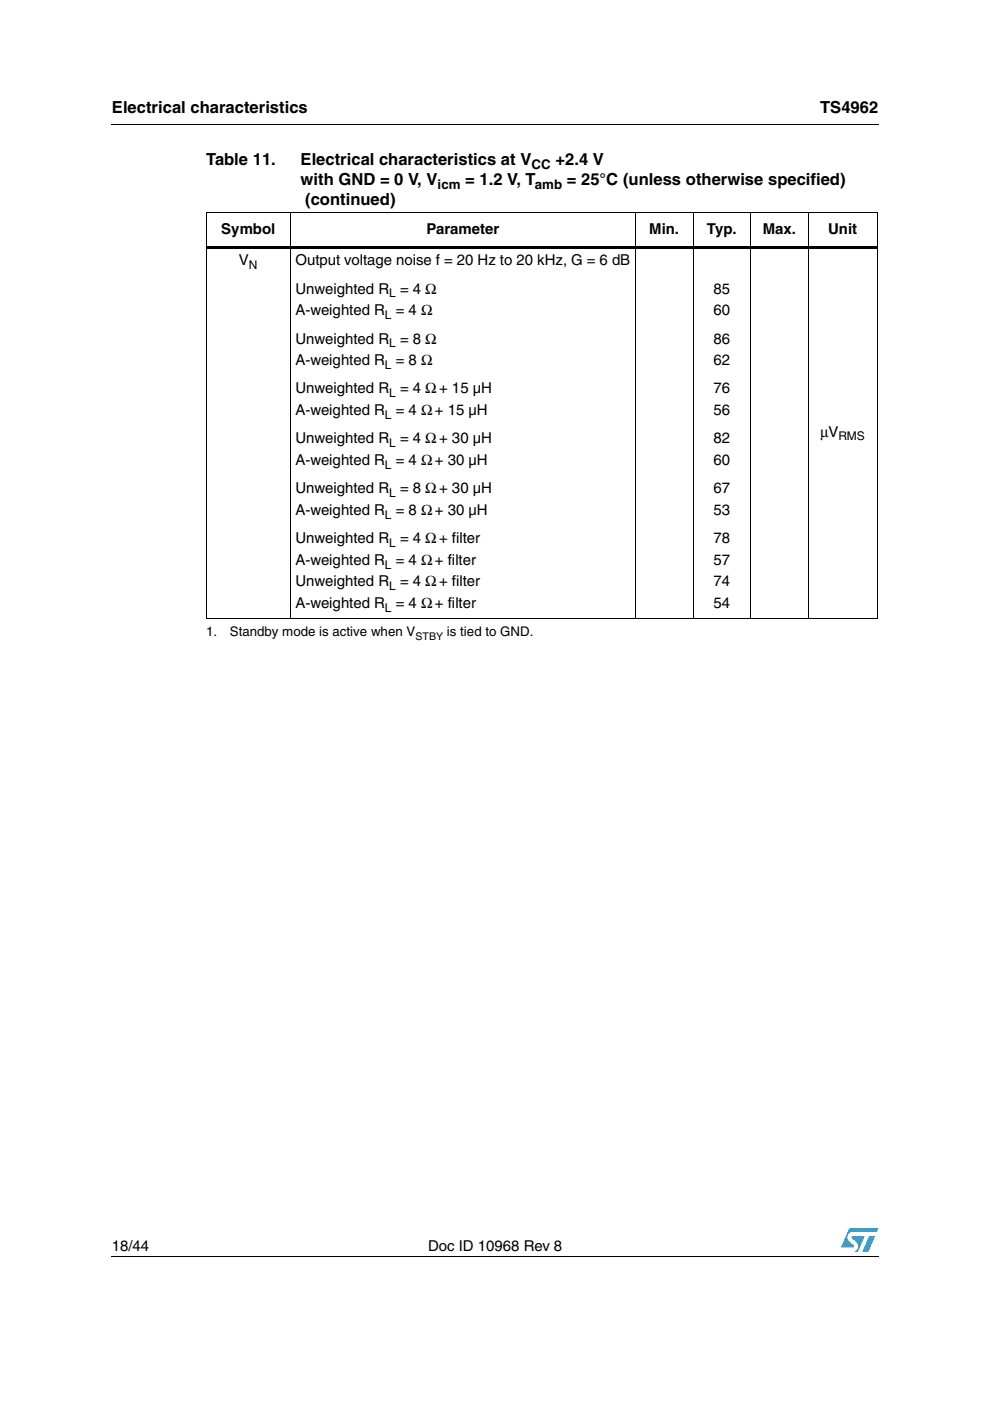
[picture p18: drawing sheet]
<svg xmlns="http://www.w3.org/2000/svg" width="210mm" height="297mm" viewBox="0 0 210 297" stroke-linecap="round" stroke-linejoin="round" font-family="sans-serif">
<defs><g id="words">
<g font-size="3.5">
<text x="23.7" y="23.9">Electrical characteristics</text>
<text x="173.9" y="23.9">TS4962</text>
<text x="43.7" y="35">Table 11.</text>
<text x="63.7" y="35">Electrical characteristics at V</text>
<text x="117.8" y="35">+2.4 V</text>
<text x="63.7" y="39.2">with GND = 0 V, V</text>
<text x="98.6" y="39.2">= 1.2 V, T</text>
<text x="120.2" y="39.2">= 25°C (unless otherwise specified)</text>
<text x="64.7" y="43.4">(continued)</text>
</g>
<g font-size="3.2">
<text x="46.9" y="49.6">Symbol</text>
<text x="90.5" y="49.6">Parameter</text>
<text x="137.7" y="49.6">Min.</text>
<text x="149.9" y="49.6">Typ.</text>
<text x="161.7" y="49.6">Max.</text>
<text x="175.6" y="49.6">Unit</text>
<text x="50.7" y="56.2">V</text>
<text x="62.6" y="56.2">Output voltage noise f = 20 Hz to 20 kHz, G = 6 dB</text>
<text x="62.6" y="62.3">Unweighted R</text>
<text x="84.8" y="62.3">= 4 Ω</text>
<text x="151.3" y="62.3">85</text>
<text x="62.6" y="66.8">A-weighted R</text>
<text x="83.9" y="66.8">= 4 Ω</text>
<text x="151.3" y="66.8">60</text>
<text x="62.6" y="72.8">Unweighted R</text>
<text x="62.6" y="77.4">A-weighted R</text>
<text x="83.9" y="77.4">= 8 Ω</text>
<text x="84.8" y="72.8">= 8 Ω</text>
<text x="151.3" y="72.8">86</text>
<text x="151.3" y="77.4">62</text>
<text x="62.6" y="83.4">Unweighted R</text>
<text x="84.8" y="83.4">= 4 Ω+ 15 µH</text>
<text x="151.3" y="83.4">76</text>
<text x="62.6" y="88">A-weighted R</text>
<text x="83.9" y="88">= 4 Ω+ 15 µH</text>
<text x="151.3" y="88">56</text>
<text x="62.6" y="94">Unweighted R</text>
<text x="84.8" y="94">= 4 Ω+ 30 µH</text>
<text x="151.3" y="94">82</text>
<text x="174" y="92.6">μV</text>
<text x="62.6" y="98.6">A-weighted R</text>
<text x="83.9" y="98.6">= 4 Ω+ 30 µH</text>
<text x="151.3" y="98.6">60</text>
<text x="62.6" y="104.6">Unweighted R</text>
<text x="84.8" y="104.6">= 8 Ω+ 30 µH</text>
<text x="151.3" y="104.6">67</text>
<text x="62.6" y="109.2">A-weighted R</text>
<text x="83.9" y="109.2">= 8 Ω+ 30 µH</text>
<text x="151.3" y="109.2">53</text>
<text x="62.6" y="115.2">Unweighted R</text>
<text x="62.6" y="119.8">A-weighted R</text>
<text x="83.9" y="119.8">= 4 Ω+ filter</text>
<text x="84.8" y="115.2">= 4 Ω+ filter</text>
<text x="151.3" y="115.2">78</text>
<text x="151.3" y="119.8">57</text>
<text x="62.6" y="124.3">Unweighted R</text>
<text x="84.8" y="124.3">= 4 Ω+ filter</text>
<text x="151.3" y="124.3">74</text>
<text x="62.6" y="128.9">A-weighted R</text>
<text x="83.9" y="128.9">= 4 Ω+ filter</text>
<text x="151.3" y="128.9">54</text>
<text x="23.7" y="265.1">18/44</text>
<text x="90.8" y="265.1">Doc ID 10968 Rev 8</text>
</g>
<g font-size="2.8">
<text x="112.7" y="35.8">CC</text>
<text x="92.8" y="40.1">icm</text>
<text x="113.4" y="40.1">amb</text>
<text x="43.7" y="134.9">1.</text>
<text x="48.7" y="134.9">Standby mode is active when V</text>
<text x="94.8" y="134.9">is tied to GND.</text>
</g>
<g font-size="2.5">
<text x="52.8" y="57">N</text>
<text x="82.5" y="63">L</text>
<text x="81.6" y="67.6">L</text>
<text x="82.5" y="73.6">L</text>
<text x="81.6" y="78.2">L</text>
<text x="81.6" y="88.8">L</text>
<text x="82.5" y="84.2">L</text>
<text x="82.5" y="94.8">L</text>
<text x="177.8" y="93.4">RMS</text>
<text x="81.6" y="99.4">L</text>
<text x="82.5" y="105.4">L</text>
<text x="81.6" y="110">L</text>
<text x="82.5" y="116">L</text>
<text x="81.6" y="120.5">L</text>
<text x="82.5" y="125.1">L</text>
<text x="81.6" y="129.7">L</text>
</g>
<text font-size="2.2" x="88.1" y="135.6">STBY</text>
</g></defs>
<g fill="#0099d8">
<path d="M184.3 262.1h1.2l-1.4 3.3h-1.3z"/>
<path d="M180.1 260.5h6.1l-.3 .7h-5.1a1.13 1.13 0 0 0-1.1 .7 1.13 1.13 0 0 0 .3 1.2l1 1v.3l-2.7 .1z"/>
<path d="M180.6 262.1h2.7l-1.4 3.3h-.7a1.18 1.18 0 0 0 .5-1.9l-1.1-1.1z"/>
</g>
<path d="M23.6 26.2l.1 .2zM43.6 52.1h142.5v.5h-142.5zM23.6 266.3l.1 .1z" fill="#000"/>
<path d="M23.7 26.3h162.6M43.6 45h142.5M43.7 45v86M61.6 44.9v86.2M134.7 44.9v86.2M146.9 44.9v86.2M159.2 44.9v86.2M171.4 44.9v86.2M186 45v86M43.6 131h142.5M23.7 266.3h162.6" fill="none" stroke="#000" stroke-width=".21"/>
<use href="#words"/>
</svg>
